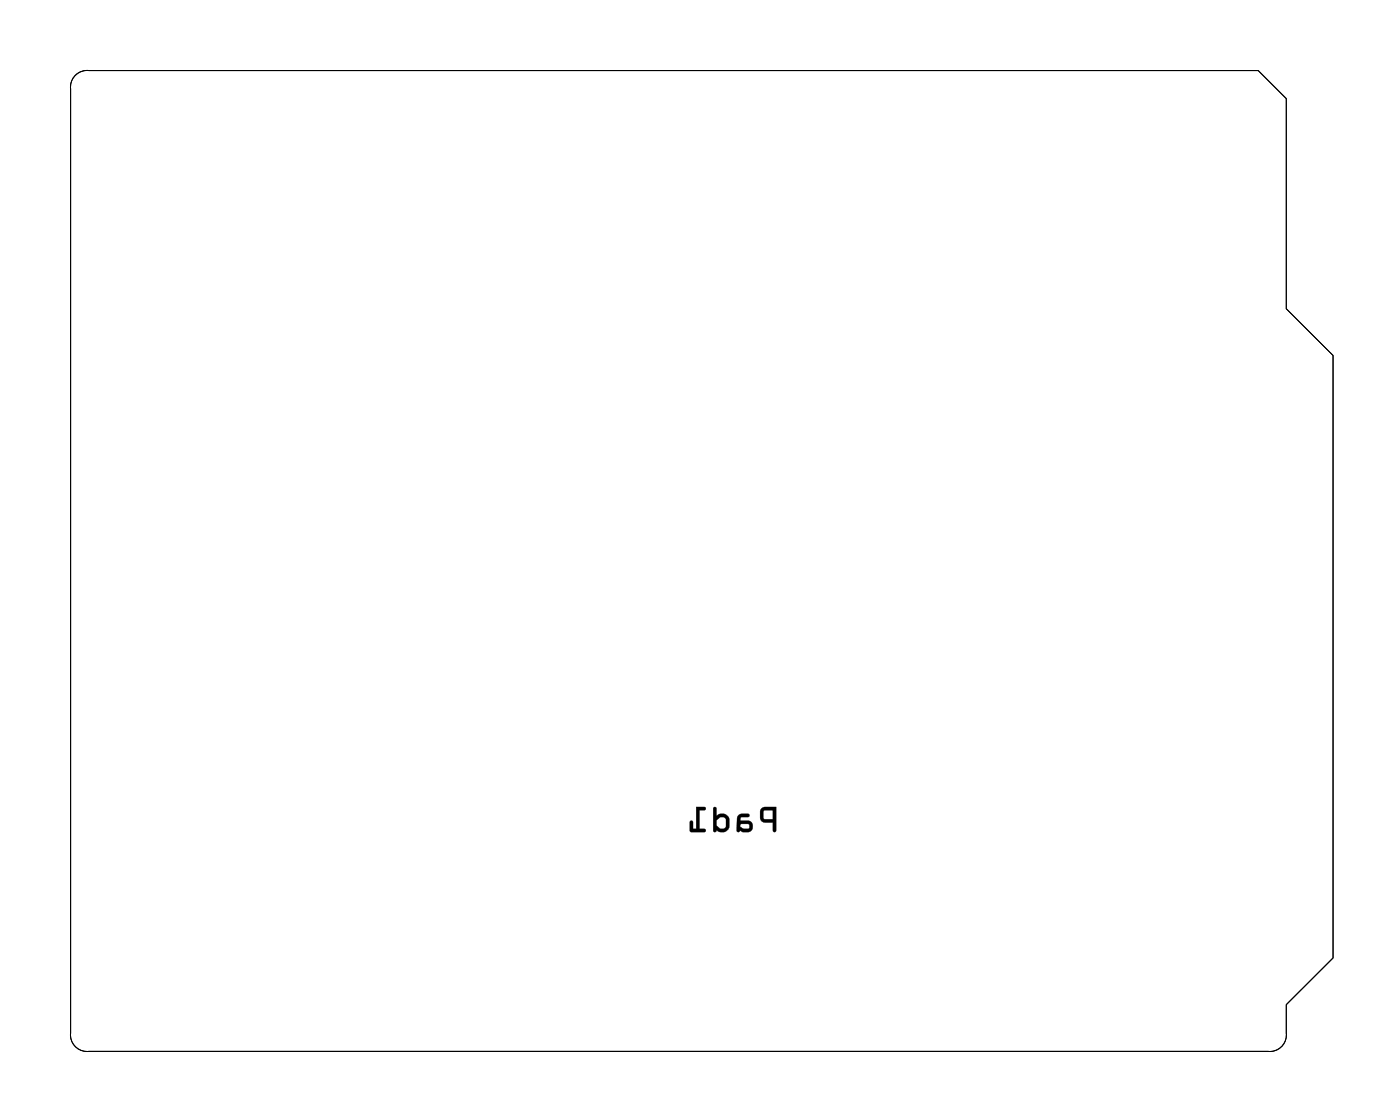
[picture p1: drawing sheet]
<svg xmlns="http://www.w3.org/2000/svg" width="76mm" height="61mm" viewBox="0 0 76 61" stroke-linecap="round" stroke-linejoin="round" font-family="sans-serif">
<path d="M4 4.2a.9 .9 0 0 1 .8-.4h63.4l1.5 1.5v11.4l2.5 2.6v32.6l-2.5 2.5v1.6a.9 .9 0 0 1-1 1h-63.9a.9 .9 0 0 1-1-1v-51.2l.1-.3z" fill="none" stroke="#000" stroke-width=".05"/>
<g fill="#000">
<path d="M4 4.2l.3-.3 .4-.1h63.5l1.5 1.5v11.4l2.5 2.6v32.6l-2.5 2.5v1.6a.89 .89 0 0 1-1 1h-63.9a.89 .89 0 0 1-1-1v-51.2v-.3zM4 4.2l-.1 .3-.1 .3v51.4a.9 .9 0 0 0 1 .8h64.1a.9 .9 0 0 0 .8-1v-1.6l2.5-2.5v-32.6l-2.5-2.6v-11.4l-1.5-1.5h-63.4a.9 .9 0 0 0-.8 .4z"/>
<path d="M41.3 43.8l-.1 .2v.4l.1 .1 .6 .1v.4l.1 .1v-1.4zM41.4 43.9h.5v.5h-.5zM40 44.2l-.1 .8 .6 .1a.31 .31 0 0 0 .3-.3 .31 .31 0 0 0-.3-.3h-.4v-.1l.1-.1h.4v-.2zM40.1 44.7l.4-.1 .1 .3h-.3l-.2-.1zM38.7 43.7l-.1 1.3 .2 .1v-.1l.2 .1h.3l.2-.2v-.6l-.3-.2-.4 .1v-.4zM38.8 44.4l.2-.1h.3v.5l-.3 .1-.2-.1zM37.7 43.7v1.2h-.2v-.4h-.1v.5l.8 .1v-.2h-.3v-1h.3v-.1z"/>
<path d="M41.3 43.8l-.1 .2v.4l.1 .2h.6v.4a.1 .1 0 0 0 .1 .1 .1 .1 0 0 0 .1-.1v-1.3h-.7zM41.3 43.8l.7-.1v1.4l-.1-.1v-.4l-.6-.1-.1-.1zM41.4 43.9h.5v.5h-.5zM41.4 43.9v.5h.5v-.5zM40 44.2l-.1 .8a.09 .09 0 0 0 .1 .1 .09 .09 0 0 0 .1-.1l.4 .1a.32 .32 0 0 0 .3-.3 .32 .32 0 0 0-.3-.3h-.4l.1-.2h.3a.1 .1 0 0 0 .1-.1 .1 .1 0 0 0-.1-.1zM40 44.2l.5-.1v.2h-.3l-.1 .1v.1h.4a.31 .31 0 0 1 .3 .3 .31 .31 0 0 1-.3 .3l-.6-.1zM40.1 44.7h.4l.1 .1-.3 .1-.2-.1zM40.1 44.7v.1l.2 .1h.3v-.3zM38.7 43.7l-.1 1.3a.1 .1 0 0 0 .1 .1 .1 .1 0 0 0 .1-.1l.3 .1 .3-.1 .1-.2v-.5l-.3-.2-.4 .1v-.4zM38.7 43.8h.1v.4l.4-.1 .3 .2v.6l-.2 .1-.3 .1-.2-.2v.2l-.1-.1zM38.8 44.4l.2-.1h.3v.5l-.3 .1-.2-.2zM38.8 44.4v.4l.3 .1 .2-.1v-.5h-.3zM37.7 43.7v1.2h-.2l.1-.4a.1 .1 0 0 0-.1 0 .1 .1 0 0 0-.1 0v.6h.8a.1 .1 0 0 0 0-.1 .1 .1 0 0 0 0-.1h-.3v-1h.3a.1 .1 0 0 0 0-.1 .1 .1 0 0 0 0-.1zM37.7 43.7l.5 .1v.1h-.3v1h.3v.2l-.8-.1v-.5h.1v.4h.2z"/>
</g>
<circle cx="43" cy="39.3" r=".35" fill="#fff"/>
<circle cx="43" cy="39.3" r=".35" fill="none" stroke="#fff" stroke-width=".55"/>
<circle cx="49.3" cy="43.1" r=".35" fill="#fff"/>
<circle cx="49.3" cy="43.1" r=".35" fill="none" stroke="#fff" stroke-width=".55"/>
<circle cx="16.3" cy="29.2" r=".35" fill="#fff"/>
<circle cx="16.3" cy="29.2" r=".35" fill="none" stroke="#fff" stroke-width=".55"/>
<circle cx="49.3" cy="16.5" r=".35" fill="#fff"/>
<circle cx="49.3" cy="16.5" r=".35" fill="none" stroke="#fff" stroke-width=".55"/>
<circle cx="13.7" cy="31.7" r=".35" fill="#fff"/>
<circle cx="13.7" cy="31.7" r=".35" fill="none" stroke="#fff" stroke-width=".55"/>
<path d="M42.8 46.3h2.8v3.8h-2.8z" fill="#fff"/>
<path d="M42.8 46.3h2.8v3.8h-2.8z" fill="none" stroke="#fff" stroke-width=".25"/>
<circle cx="9.9" cy="22.8" r=".35" fill="#fff"/>
<circle cx="9.9" cy="22.8" r=".35" fill="none" stroke="#fff" stroke-width=".55"/>
<circle cx="46.8" cy="49.5" r=".35" fill="#fff"/>
<circle cx="46.8" cy="49.5" r=".35" fill="none" stroke="#fff" stroke-width=".55"/>
<circle cx="51.8" cy="49.5" r=".35" fill="#fff"/>
<circle cx="51.8" cy="49.5" r=".35" fill="none" stroke="#fff" stroke-width=".55"/>
<circle cx="51.8" cy="45.7" r=".35" fill="#fff"/>
<circle cx="51.8" cy="45.7" r=".35" fill="none" stroke="#fff" stroke-width=".55"/>
<circle cx="56.9" cy="54.6" r=".66" fill="#fff"/>
<circle cx="56.9" cy="54.6" r=".66" fill="none" stroke="#fff" stroke-width=".61" stroke-linecap="butt"/>
<circle cx="59.5" cy="54.6" r=".66" fill="#fff"/>
<circle cx="59.5" cy="54.6" r=".66" fill="none" stroke="#fff" stroke-width=".61" stroke-linecap="butt"/>
<circle cx="62" cy="54.6" r=".66" fill="#fff"/>
<circle cx="62" cy="54.6" r=".66" fill="none" stroke="#fff" stroke-width=".61" stroke-linecap="butt"/>
<circle cx="64.5" cy="54.6" r=".66" fill="#fff"/>
<circle cx="64.5" cy="54.6" r=".66" fill="none" stroke="#fff" stroke-width=".61" stroke-linecap="butt"/>
<circle cx="67.1" cy="54.6" r=".66" fill="#fff"/>
<circle cx="67.1" cy="54.6" r=".66" fill="none" stroke="#fff" stroke-width=".61" stroke-linecap="butt"/>
<circle cx="45.2" cy="6.3" r=".66" fill="#fff"/>
<circle cx="45.2" cy="6.3" r=".66" fill="none" stroke="#fff" stroke-width=".61" stroke-linecap="butt"/>
<circle cx="42.7" cy="6.3" r=".66" fill="#fff"/>
<circle cx="42.7" cy="6.3" r=".66" fill="none" stroke="#fff" stroke-width=".61" stroke-linecap="butt"/>
<circle cx="40.2" cy="6.3" r=".66" fill="#fff"/>
<circle cx="40.2" cy="6.3" r=".66" fill="none" stroke="#fff" stroke-width=".61" stroke-linecap="butt"/>
<circle cx="37.6" cy="6.3" r=".66" fill="#fff"/>
<circle cx="37.6" cy="6.3" r=".66" fill="none" stroke="#fff" stroke-width=".61" stroke-linecap="butt"/>
<circle cx="35.1" cy="6.3" r=".66" fill="#fff"/>
<circle cx="35.1" cy="6.3" r=".66" fill="none" stroke="#fff" stroke-width=".61" stroke-linecap="butt"/>
<circle cx="32.5" cy="6.3" r=".66" fill="#fff"/>
<circle cx="32.5" cy="6.3" r=".66" fill="none" stroke="#fff" stroke-width=".61" stroke-linecap="butt"/>
<circle cx="30" cy="6.3" r=".66" fill="#fff"/>
<circle cx="30" cy="6.3" r=".66" fill="none" stroke="#fff" stroke-width=".61" stroke-linecap="butt"/>
<circle cx="27.5" cy="6.3" r=".66" fill="#fff"/>
<circle cx="27.5" cy="6.3" r=".66" fill="none" stroke="#fff" stroke-width=".61" stroke-linecap="butt"/>
<circle cx="24.9" cy="6.3" r=".66" fill="#fff"/>
<circle cx="24.9" cy="6.3" r=".66" fill="none" stroke="#fff" stroke-width=".61" stroke-linecap="butt"/>
<circle cx="22.4" cy="6.3" r=".66" fill="#fff"/>
<circle cx="22.4" cy="6.3" r=".66" fill="none" stroke="#fff" stroke-width=".61" stroke-linecap="butt"/>
<circle cx="67.1" cy="6.3" r=".66" fill="#fff"/>
<circle cx="67.1" cy="6.3" r=".66" fill="none" stroke="#fff" stroke-width=".61" stroke-linecap="butt"/>
<circle cx="64.5" cy="6.3" r=".66" fill="#fff"/>
<circle cx="64.5" cy="6.3" r=".66" fill="none" stroke="#fff" stroke-width=".61" stroke-linecap="butt"/>
<circle cx="62" cy="6.3" r=".66" fill="#fff"/>
<circle cx="62" cy="6.3" r=".66" fill="none" stroke="#fff" stroke-width=".61" stroke-linecap="butt"/>
<circle cx="59.5" cy="6.3" r=".66" fill="#fff"/>
<circle cx="59.5" cy="6.3" r=".66" fill="none" stroke="#fff" stroke-width=".61" stroke-linecap="butt"/>
<circle cx="56.9" cy="6.3" r=".66" fill="#fff"/>
<circle cx="56.9" cy="6.3" r=".66" fill="none" stroke="#fff" stroke-width=".61" stroke-linecap="butt"/>
<circle cx="54.4" cy="6.3" r=".66" fill="#fff"/>
<circle cx="54.4" cy="6.3" r=".66" fill="none" stroke="#fff" stroke-width=".61" stroke-linecap="butt"/>
<circle cx="51.8" cy="6.3" r=".66" fill="#fff"/>
<circle cx="51.8" cy="6.3" r=".66" fill="none" stroke="#fff" stroke-width=".61" stroke-linecap="butt"/>
<circle cx="49.3" cy="6.3" r=".66" fill="#fff"/>
<circle cx="49.3" cy="6.3" r=".66" fill="none" stroke="#fff" stroke-width=".61" stroke-linecap="butt"/>
<circle cx="34.1" cy="54.6" r=".66" fill="#fff"/>
<circle cx="34.1" cy="54.6" r=".66" fill="none" stroke="#fff" stroke-width=".61" stroke-linecap="butt"/>
<circle cx="31.5" cy="54.6" r=".66" fill="#fff"/>
<circle cx="31.5" cy="54.6" r=".66" fill="none" stroke="#fff" stroke-width=".61" stroke-linecap="butt"/>
<circle cx="36.6" cy="54.6" r=".66" fill="#fff"/>
<circle cx="36.6" cy="54.6" r=".66" fill="none" stroke="#fff" stroke-width=".61" stroke-linecap="butt"/>
<circle cx="39.1" cy="54.6" r=".66" fill="#fff"/>
<circle cx="39.1" cy="54.6" r=".66" fill="none" stroke="#fff" stroke-width=".61" stroke-linecap="butt"/>
<circle cx="41.7" cy="54.6" r=".66" fill="#fff"/>
<circle cx="41.7" cy="54.6" r=".66" fill="none" stroke="#fff" stroke-width=".61" stroke-linecap="butt"/>
<circle cx="44.2" cy="54.6" r=".66" fill="#fff"/>
<circle cx="44.2" cy="54.6" r=".66" fill="none" stroke="#fff" stroke-width=".61" stroke-linecap="butt"/>
<circle cx="46.8" cy="54.6" r=".66" fill="#fff"/>
<circle cx="46.8" cy="54.6" r=".66" fill="none" stroke="#fff" stroke-width=".61" stroke-linecap="butt"/>
<circle cx="49.3" cy="54.6" r=".66" fill="#fff"/>
<circle cx="49.3" cy="54.6" r=".66" fill="none" stroke="#fff" stroke-width=".61" stroke-linecap="butt"/>
<circle cx="54.4" cy="54.6" r=".66" fill="#fff"/>
<circle cx="54.4" cy="54.6" r=".66" fill="none" stroke="#fff" stroke-width=".61" stroke-linecap="butt"/>
<path d="M65.1 11.9h1.5v1.5h-1.5z" fill="#fff"/>
<path d="M65.1 11.9h1.5v1.5h-1.5z" fill="none" stroke="#fff" stroke-width=".76" stroke-linecap="butt"/>
<circle cx="65.8" cy="12.7" r=".76" fill="#fff"/>
<circle cx="65.8" cy="12.7" r=".76" fill="none" stroke="#fff" stroke-width=".76" stroke-linecap="butt"/>
<circle cx="60.7" cy="12.7" r=".76" fill="#fff"/>
<circle cx="60.7" cy="12.7" r=".76" fill="none" stroke="#fff" stroke-width=".76" stroke-linecap="butt"/>
<path d="M42.2 11.9h1.5v1.5h-1.5z" fill="#fff"/>
<path d="M42.2 11.9h1.5v1.5h-1.5z" fill="none" stroke="#fff" stroke-width=".76" stroke-linecap="butt"/>
<circle cx="42.9" cy="12.7" r=".76" fill="#fff"/>
<circle cx="42.9" cy="12.7" r=".76" fill="none" stroke="#fff" stroke-width=".76" stroke-linecap="butt"/>
<circle cx="37.9" cy="12.7" r=".76" fill="#fff"/>
<circle cx="37.9" cy="12.7" r=".76" fill="none" stroke="#fff" stroke-width=".76" stroke-linecap="butt"/>
<path d="M53.6 11.9h1.6v1.5h-1.6z" fill="#fff"/>
<path d="M53.6 11.9h1.6v1.5h-1.6z" fill="none" stroke="#fff" stroke-width=".76" stroke-linecap="butt"/>
<circle cx="54.4" cy="12.7" r=".76" fill="#fff"/>
<circle cx="54.4" cy="12.7" r=".76" fill="none" stroke="#fff" stroke-width=".76" stroke-linecap="butt"/>
<circle cx="49.3" cy="12.7" r=".76" fill="#fff"/>
<circle cx="49.3" cy="12.7" r=".76" fill="none" stroke="#fff" stroke-width=".76" stroke-linecap="butt"/>
<path d="M13 9.4h1.5v1.5h-1.5z" fill="#fff"/>
<path d="M13 9.4h1.5v1.5h-1.5z" fill="none" stroke="#fff" stroke-width=".76" stroke-linecap="butt"/>
<circle cx="13.7" cy="10.1" r=".76" fill="#fff"/>
<circle cx="13.7" cy="10.1" r=".76" fill="none" stroke="#fff" stroke-width=".76" stroke-linecap="butt"/>
<circle cx="8.7" cy="10.1" r=".76" fill="#fff"/>
<circle cx="8.7" cy="10.1" r=".76" fill="none" stroke="#fff" stroke-width=".76" stroke-linecap="butt"/>
<path d="M41 27.2h1.4v1.4h-1.4z" fill="#fff"/>
<path d="M41 27.2h1.4v1.4h-1.4z" fill="none" stroke="#fff" stroke-width=".76" stroke-linecap="butt"/>
<circle cx="41.7" cy="27.9" r=".7" fill="#fff"/>
<circle cx="41.7" cy="27.9" r=".7" fill="none" stroke="#fff" stroke-width=".76" stroke-linecap="butt"/>
<circle cx="41.7" cy="35.5" r=".7" fill="#fff"/>
<circle cx="41.7" cy="35.5" r=".7" fill="none" stroke="#fff" stroke-width=".76" stroke-linecap="butt"/>
<circle cx="39.1" cy="27.9" r=".7" fill="#fff"/>
<circle cx="39.1" cy="27.9" r=".7" fill="none" stroke="#fff" stroke-width=".76" stroke-linecap="butt"/>
<circle cx="39.1" cy="35.5" r=".7" fill="#fff"/>
<circle cx="39.1" cy="35.5" r=".7" fill="none" stroke="#fff" stroke-width=".76" stroke-linecap="butt"/>
<path d="M65.1 27.2h1.4v1.4h-1.4z" fill="#fff"/>
<path d="M65.1 27.2h1.4v1.4h-1.4z" fill="none" stroke="#fff" stroke-width=".76" stroke-linecap="butt"/>
<circle cx="65.8" cy="27.9" r=".7" fill="#fff"/>
<circle cx="65.8" cy="27.9" r=".7" fill="none" stroke="#fff" stroke-width=".76" stroke-linecap="butt"/>
<circle cx="65.8" cy="35.5" r=".7" fill="#fff"/>
<circle cx="65.8" cy="35.5" r=".7" fill="none" stroke="#fff" stroke-width=".76" stroke-linecap="butt"/>
<circle cx="63.3" cy="27.9" r=".7" fill="#fff"/>
<circle cx="63.3" cy="27.9" r=".7" fill="none" stroke="#fff" stroke-width=".76" stroke-linecap="butt"/>
<circle cx="63.3" cy="35.5" r=".7" fill="#fff"/>
<circle cx="63.3" cy="35.5" r=".7" fill="none" stroke="#fff" stroke-width=".76" stroke-linecap="butt"/>
<circle cx="68.4" cy="48.2" r=".6" fill="#fff"/>
<circle cx="68.4" cy="48.2" r=".6" fill="none" stroke="#fff" stroke-width=".65" stroke-linecap="butt"/>
<path d="M67.8 47.6h1.2v1.2h-1.2z" fill="#fff"/>
<path d="M67.8 47.6h1.2v1.2h-1.2z" fill="none" stroke="#fff" stroke-width=".65" stroke-linecap="butt"/>
<circle cx="68.4" cy="45.7" r=".6" fill="#fff"/>
<circle cx="68.4" cy="45.7" r=".6" fill="none" stroke="#fff" stroke-width=".65" stroke-linecap="butt"/>
<circle cx="68.3" cy="41.9" r=".6" fill="#fff"/>
<circle cx="68.3" cy="41.9" r=".6" fill="none" stroke="#fff" stroke-width=".65" stroke-linecap="butt"/>
<path d="M67.7 41.3h1.2v1.2h-1.2z" fill="#fff"/>
<path d="M67.7 41.3h1.2v1.2h-1.2z" fill="none" stroke="#fff" stroke-width=".65" stroke-linecap="butt"/>
<circle cx="68.3" cy="39.4" r=".6" fill="#fff"/>
<circle cx="68.3" cy="39.4" r=".6" fill="none" stroke="#fff" stroke-width=".65" stroke-linecap="butt"/>
<circle cx="46.8" cy="45.7" r=".35" fill="#fff"/>
<circle cx="46.8" cy="45.7" r=".35" fill="none" stroke="#fff" stroke-width=".55"/>
<circle cx="34.1" cy="33" r=".35" fill="#fff"/>
<circle cx="34.1" cy="33" r=".35" fill="none" stroke="#fff" stroke-width=".55"/>
<circle cx="35.3" cy="29.2" r=".35" fill="#fff"/>
<circle cx="35.3" cy="29.2" r=".35" fill="none" stroke="#fff" stroke-width=".55"/>
<circle cx="36.6" cy="25.4" r=".35" fill="#fff"/>
<circle cx="36.6" cy="25.4" r=".35" fill="none" stroke="#fff" stroke-width=".55"/>
<circle cx="54.4" cy="16.5" r=".35" fill="#fff"/>
<circle cx="54.4" cy="16.5" r=".35" fill="none" stroke="#fff" stroke-width=".55"/>
<circle cx="58.2" cy="24.1" r=".35" fill="#fff"/>
<circle cx="58.2" cy="24.1" r=".35" fill="none" stroke="#fff" stroke-width=".55"/>
<circle cx="40.4" cy="12.7" r=".35" fill="#fff"/>
<circle cx="40.4" cy="12.7" r=".35" fill="none" stroke="#fff" stroke-width=".55"/>
<circle cx="11.2" cy="20.3" r=".35" fill="#fff"/>
<circle cx="11.2" cy="20.3" r=".35" fill="none" stroke="#fff" stroke-width=".55"/>
<circle cx="11.2" cy="25.4" r=".35" fill="#fff"/>
<circle cx="11.2" cy="25.4" r=".35" fill="none" stroke="#fff" stroke-width=".55"/>
<circle cx="17.5" cy="26.6" r=".35" fill="#fff"/>
<circle cx="17.5" cy="26.6" r=".35" fill="none" stroke="#fff" stroke-width=".55"/>
<circle cx="17.5" cy="30.4" r=".35" fill="#fff"/>
<circle cx="17.5" cy="30.4" r=".35" fill="none" stroke="#fff" stroke-width=".55"/>
<circle cx="18.8" cy="20.3" r=".35" fill="#fff"/>
<circle cx="18.8" cy="20.3" r=".35" fill="none" stroke="#fff" stroke-width=".55"/>
<circle cx="18.8" cy="13.9" r=".35" fill="#fff"/>
<circle cx="18.8" cy="13.9" r=".35" fill="none" stroke="#fff" stroke-width=".55"/>
<circle cx="8.7" cy="13.9" r=".35" fill="#fff"/>
<circle cx="8.7" cy="13.9" r=".35" fill="none" stroke="#fff" stroke-width=".55"/>
<circle cx="7.4" cy="21.6" r=".35" fill="#fff"/>
<circle cx="7.4" cy="21.6" r=".35" fill="none" stroke="#fff" stroke-width=".55"/>
<circle cx="9.9" cy="31.7" r=".35" fill="#fff"/>
<circle cx="9.9" cy="31.7" r=".35" fill="none" stroke="#fff" stroke-width=".55"/>
<circle cx="50.6" cy="35.5" r=".35" fill="#fff"/>
<circle cx="50.6" cy="35.5" r=".35" fill="none" stroke="#fff" stroke-width=".55"/>
<circle cx="58.2" cy="35.5" r=".35" fill="#fff"/>
<circle cx="58.2" cy="35.5" r=".35" fill="none" stroke="#fff" stroke-width=".55"/>
<circle cx="16.3" cy="22.8" r=".35" fill="#fff"/>
<circle cx="16.3" cy="22.8" r=".35" fill="none" stroke="#fff" stroke-width=".55"/>
<circle cx="60.7" cy="27.9" r=".35" fill="#fff"/>
<circle cx="60.7" cy="27.9" r=".35" fill="none" stroke="#fff" stroke-width=".55"/>
<circle cx="41.7" cy="48.2" r=".35" fill="#fff"/>
<circle cx="41.7" cy="48.2" r=".35" fill="none" stroke="#fff" stroke-width=".55"/>
<circle cx="68.3" cy="35.5" r=".35" fill="#fff"/>
<circle cx="68.3" cy="35.5" r=".35" fill="none" stroke="#fff" stroke-width=".55"/>
<circle cx="46.8" cy="29.2" r=".35" fill="#fff"/>
<circle cx="46.8" cy="29.2" r=".35" fill="none" stroke="#fff" stroke-width=".55"/>
<circle cx="62" cy="41.8" r=".35" fill="#fff"/>
<circle cx="62" cy="41.8" r=".35" fill="none" stroke="#fff" stroke-width=".55"/>
</svg>
